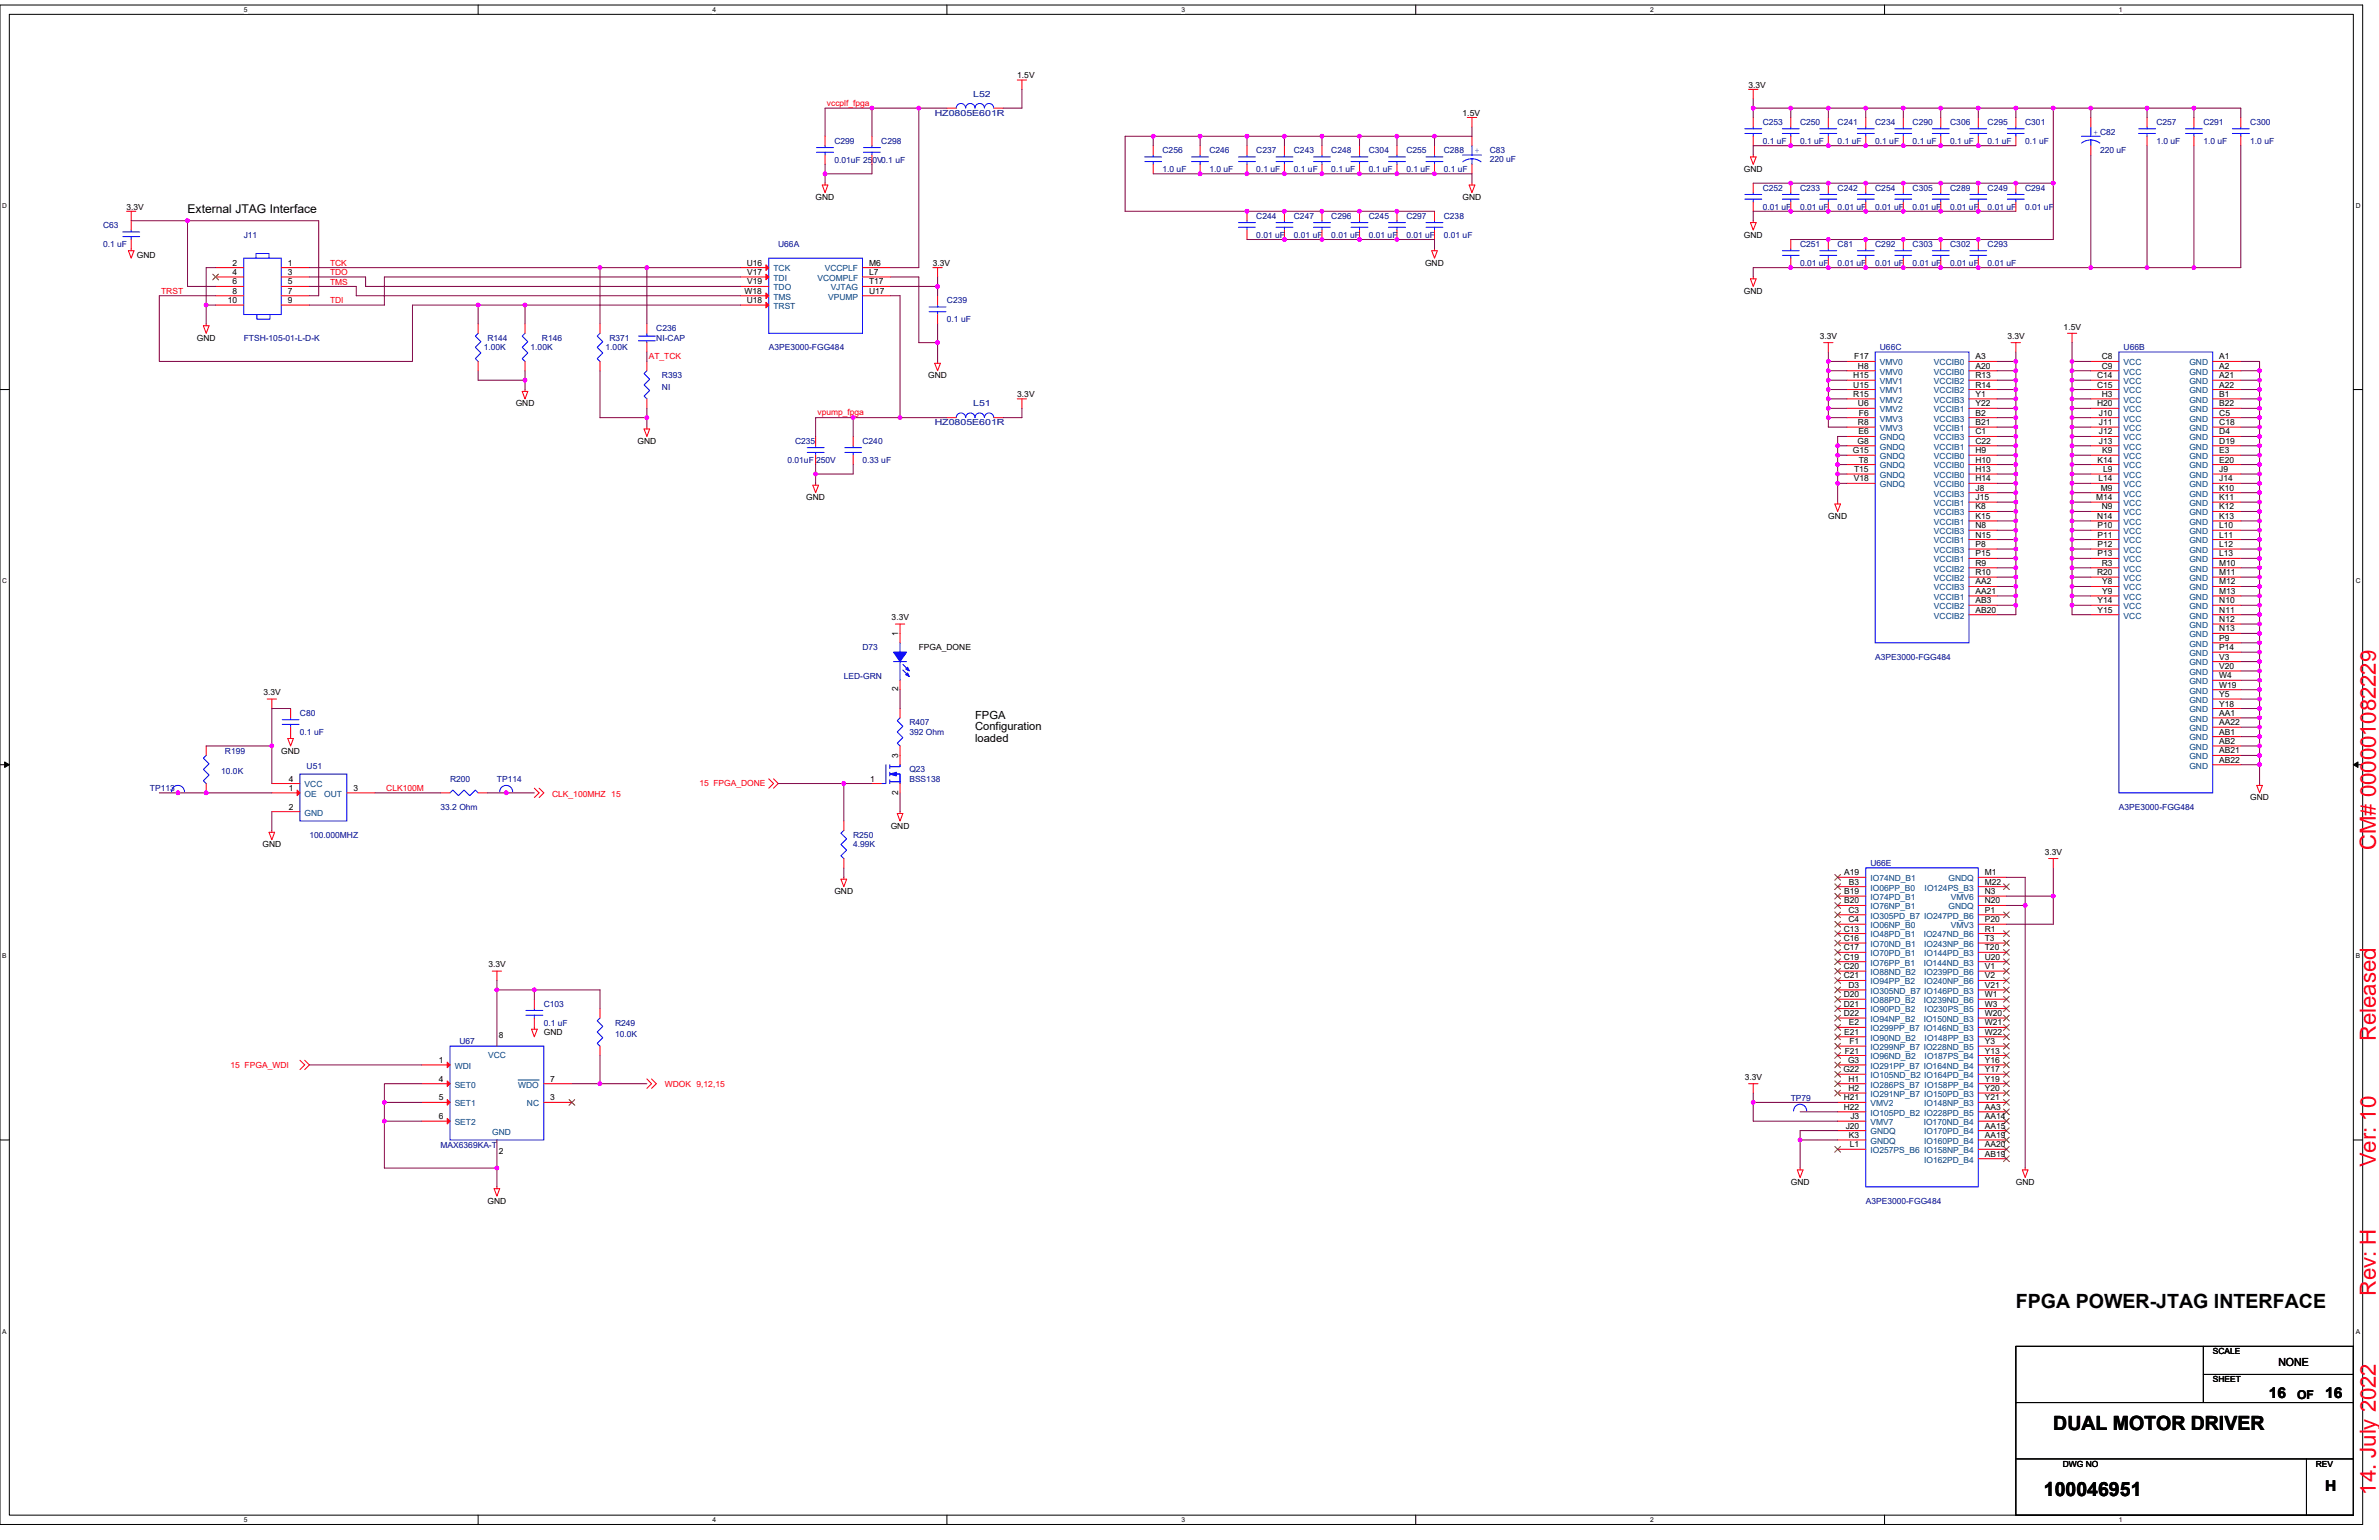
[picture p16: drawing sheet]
<svg xmlns="http://www.w3.org/2000/svg" width="432mm" height="279mm" viewBox="0 0 432 279" stroke-linecap="round" stroke-linejoin="round" font-family="sans-serif">
<defs><g id="words">
<g font-size="4" fill="#f00">
<text x="431.2" y="154.2" transform="rotate(-90 431.2 154.2)">CM# 000001082229</text>
<text x="431.2" y="188.9" transform="rotate(-90 431.2 188.9)">Released</text>
<text x="431.2" y="211.8" transform="rotate(-90 431.2 211.8)">Ver: 10</text>
<text x="431.2" y="235.1" transform="rotate(-90 431.2 235.1)">Rev: H</text>
<text x="431.2" y="271.2" transform="rotate(-90 431.2 271.2)">14. July 2022</text>
</g>
<g font-size="3.6">
<text x="365.9" y="237.3">FPGA POWER-JTAG INTERFACE</text>
<text x="372.7" y="259.5">DUAL MOTOR DRIVER</text>
<text x="371" y="271.4">100046951</text>
</g>
<g font-size="2.7">
<text x="411.8" y="253.6">16</text>
<text x="422" y="253.6">16</text>
<text x="422" y="270.6">H</text>
</g>
<g font-size="2.2">
<text x="34" y="38.6">External JTAG Interface</text>
<text x="416.9" y="253.8">OF</text>
</g>
<g font-size="2">
<text x="177" y="130.4">FPGA</text>
<text x="177" y="132.5">Configuration</text>
<text x="177" y="134.6">loaded</text>
<text x="413.5" y="247.8">NONE</text>
</g>
<g font-size="1.5" fill="#000080">
<text x="176.6" y="17.6">L52</text>
<text x="169.7" y="21">HZ0805E601R</text>
<text x="319.9" y="22.7">C253</text>
<text x="326.7" y="22.7">C250</text>
<text x="333.5" y="22.7">C241</text>
<text x="340.4" y="22.7">C234</text>
<text x="347.2" y="22.7">C290</text>
<text x="354" y="22.7">C306</text>
<text x="360.8" y="22.7">C295</text>
<text x="367.6" y="22.7">C301</text>
<text x="391.4" y="22.7">C257</text>
<text x="399.9" y="22.7">C291</text>
<text x="408.4" y="22.7">C300</text>
<text x="151.4" y="26.1">C299</text>
<text x="151.4" y="29.5">0.01uF 250V0.1 uF</text>
<text x="160" y="26.1">C298</text>
<text x="211" y="27.8">C256</text>
<text x="219.5" y="27.8">C246</text>
<text x="228" y="27.8">C237</text>
<text x="234.8" y="27.8">C243</text>
<text x="241.6" y="27.8">C248</text>
<text x="248.5" y="27.8">C304</text>
<text x="255.3" y="27.8">C255</text>
<text x="262.1" y="27.8">C288</text>
<text x="270.4" y="27.8">C83</text>
<text x="270.4" y="29.3">220 uF</text>
<text x="319.9" y="26.1">0.1 uF</text>
<text x="326.7" y="26.1">0.1 uF</text>
<text x="333.5" y="26.1">0.1 uF</text>
<text x="340.4" y="26.1">0.1 uF</text>
<text x="347.2" y="26.1">0.1 uF</text>
<text x="354" y="26.1">0.1 uF</text>
<text x="360.8" y="26.1">0.1 uF</text>
<text x="367.6" y="26.1">0.1 uF</text>
<text x="381.2" y="27.8">220 uF</text>
<text x="391.4" y="26.1">1.0 uF</text>
<text x="399.9" y="26.1">1.0 uF</text>
<text x="408.4" y="26.1">1.0 uF</text>
<text x="211" y="31.2">1.0 uF</text>
<text x="219.5" y="31.2">1.0 uF</text>
<text x="228" y="31.2">0.1 uF</text>
<text x="234.8" y="31.2">0.1 uF</text>
<text x="241.6" y="31.2">0.1 uF</text>
<text x="248.5" y="31.2">0.1 uF</text>
<text x="255.3" y="31.2">0.1 uF</text>
<text x="262.1" y="31.2">0.1 uF</text>
<text x="319.9" y="34.6">C252</text>
<text x="326.7" y="34.6">C233</text>
<text x="333.5" y="34.6">C242</text>
<text x="340.4" y="34.6">C254</text>
<text x="347.2" y="34.6">C305</text>
<text x="354" y="34.6">C289</text>
<text x="360.8" y="34.6">C249</text>
<text x="367.6" y="34.6">C294</text>
<text x="18.7" y="41.4">C63</text>
<text x="228" y="39.7">C244</text>
<text x="234.8" y="39.7">C247</text>
<text x="241.6" y="39.7">C296</text>
<text x="248.5" y="39.7">C245</text>
<text x="255.3" y="39.7">C297</text>
<text x="262.1" y="39.7">C238</text>
<text x="319.9" y="38">0.01 uF</text>
<text x="326.7" y="38">0.01 uF</text>
<text x="333.5" y="38">0.01 uF</text>
<text x="340.4" y="38">0.01 uF</text>
<text x="347.2" y="38">0.01 uF</text>
<text x="354" y="38">0.01 uF</text>
<text x="360.8" y="38">0.01 uF</text>
<text x="367.6" y="38">0.01 uF</text>
<text x="18.7" y="44.8">0.1 uF</text>
<text x="44.2" y="43.1">J11</text>
<text x="141.2" y="44.8">U66A</text>
<text x="228" y="43.1">0.01 uF</text>
<text x="234.8" y="43.1">0.01 uF</text>
<text x="241.6" y="43.1">0.01 uF</text>
<text x="248.5" y="43.1">0.01 uF</text>
<text x="255.3" y="43.1">0.01 uF</text>
<text x="262.1" y="43.1">0.01 uF</text>
<text x="326.7" y="44.8">C251</text>
<text x="333.5" y="44.8">C81</text>
<text x="340.4" y="44.8">C292</text>
<text x="347.2" y="44.8">C303</text>
<text x="354" y="44.8">C302</text>
<text x="360.8" y="44.8">C293</text>
<text x="326.7" y="48.2">0.01 uF</text>
<text x="333.5" y="48.2">0.01 uF</text>
<text x="340.4" y="48.2">0.01 uF</text>
<text x="347.2" y="48.2">0.01 uF</text>
<text x="354" y="48.2">0.01 uF</text>
<text x="360.8" y="48.2">0.01 uF</text>
<text x="171.9" y="55">C239</text>
<text x="171.9" y="58.4">0.1 uF</text>
<text x="44.2" y="61.8">FTSH-105-01-L-D-K</text>
<text x="87.8" y="63.5">1.00K</text>
<text x="88.5" y="61.8">R144</text>
<text x="96.3" y="63.5">1.00K</text>
<text x="98.4" y="61.8">R146</text>
<text x="109.9" y="63.5">1.00K</text>
<text x="110.6" y="61.8">R371</text>
<text x="119.1" y="60.1">C236</text>
<text x="119.1" y="61.8">NI-CAP</text>
<text x="139.5" y="63.5">A3PE3000-FGG484</text>
<text x="341.2" y="63.5">U66C</text>
<text x="385.4" y="63.5">U66B</text>
<text x="120.1" y="68.6">R393</text>
<text x="120.1" y="70.7">NI</text>
<text x="169.7" y="77.2">HZ0805E601R</text>
<text x="176.6" y="73.7">L51</text>
<text x="142.9" y="84">0.01uF 250V</text>
<text x="144.3" y="80.6">C235</text>
<text x="156.5" y="80.6">C240</text>
<text x="156.5" y="84">0.33 uF</text>
<text x="156.5" y="118">D73</text>
<text x="340.4" y="119.7">A3PE3000-FGG484</text>
<text x="153.2" y="123.1">LED-GRN</text>
<text x="54.4" y="129.9">C80</text>
<text x="165.1" y="131.6">R407</text>
<text x="40.8" y="136.7">R199</text>
<text x="54.4" y="133.3">0.1 uF</text>
<text x="165.1" y="133.3">392 Ohm</text>
<text x="27.2" y="143.5">TP113</text>
<text x="40.2" y="140.5">10.0K</text>
<text x="55.6" y="139.4">U51</text>
<text x="81.7" y="141.8">R200</text>
<text x="90.2" y="141.8">TP114</text>
<text x="165.1" y="140.1">Q23</text>
<text x="165.1" y="141.8">BSS138</text>
<text x="80" y="146.9">33.2 Ohm</text>
<text x="384.6" y="146.9">A3PE3000-FGG484</text>
<text x="56.2" y="152">100.000MHZ</text>
<text x="154.9" y="152">R250</text>
<text x="154.9" y="153.7">4.99K</text>
<text x="339.5" y="157.1">U66E</text>
<text x="98.7" y="182.7">C103</text>
<text x="83.4" y="189.5">U67</text>
<text x="98.7" y="186.1">0.1 uF</text>
<text x="111.6" y="186.1">R249</text>
<text x="111.6" y="188.1">10.0K</text>
<text x="325" y="199.7">TP79</text>
<text x="80" y="208.2">MAX6369KA-T</text>
<text x="338.6" y="218.4">A3PE3000-FGG484</text>
</g>
<g font-size="1.5">
<text x="184.6" y="14.2">1.5V</text>
<text x="317.4" y="15.9">3.3V</text>
<text x="265.5" y="21">1.5V</text>
<text x="316.5" y="31.2">GND</text>
<text x="23" y="38">3.3V</text>
<text x="148" y="36.3">GND</text>
<text x="265.5" y="36.3">GND</text>
<text x="24.8" y="46.9">GND</text>
<text x="316.5" y="43.1">GND</text>
<text x="42.2" y="48.2">2</text>
<text x="42.2" y="49.9">4</text>
<text x="42.2" y="51.6">6</text>
<text x="42.2" y="53.3">8</text>
<text x="52.2" y="48.2">1</text>
<text x="52.2" y="49.9">3</text>
<text x="52.2" y="51.6">5</text>
<text x="52.2" y="53.3">7</text>
<text x="135.1" y="53.3">W18</text>
<text x="135.6" y="48.2">U16</text>
<text x="135.6" y="49.9">V17</text>
<text x="135.6" y="51.6">V19</text>
<text x="157.7" y="51.6">T17</text>
<text x="157.7" y="49.9">L7</text>
<text x="157.7" y="53.3">U17</text>
<text x="157.7" y="48.2">M6</text>
<text x="169.3" y="48.2">3.3V</text>
<text x="258.7" y="48.2">GND</text>
<text x="316.5" y="53.3">GND</text>
<text x="41.4" y="55">10</text>
<text x="52.2" y="55">9</text>
<text x="135.6" y="55">U18</text>
<text x="374.6" y="59.8">1.5V</text>
<text x="35.7" y="61.8">GND</text>
<text x="330.3" y="61.5">3.3V</text>
<text x="336.6" y="65.2">F17</text>
<text x="358.6" y="65.2">A3</text>
<text x="364.3" y="61.5">3.3V</text>
<text x="381.5" y="65.2">C8</text>
<text x="402.8" y="65.2">A1</text>
<text x="168.5" y="68.6">GND</text>
<text x="336.4" y="68.6">H15</text>
<text x="336.4" y="70.3">U15</text>
<text x="337.2" y="66.9">H8</text>
<text x="358.6" y="66.9">A20</text>
<text x="358.6" y="68.6">R13</text>
<text x="358.6" y="70.3">R14</text>
<text x="380.6" y="68.6">C14</text>
<text x="380.6" y="70.3">C15</text>
<text x="381.5" y="66.9">C9</text>
<text x="402.8" y="66.9">A2</text>
<text x="402.8" y="68.6">A21</text>
<text x="402.8" y="70.3">A22</text>
<text x="93.6" y="73.7">GND</text>
<text x="184.6" y="72.1">3.3V</text>
<text x="336.4" y="72">R15</text>
<text x="337.2" y="73.7">U6</text>
<text x="337.2" y="77.1">R8</text>
<text x="337.4" y="75.4">F6</text>
<text x="358.6" y="72">Y1</text>
<text x="358.6" y="73.7">Y22</text>
<text x="358.6" y="75.4">B2</text>
<text x="358.6" y="77.1">B21</text>
<text x="380.6" y="73.7">H20</text>
<text x="381" y="75.4">J10</text>
<text x="381" y="77.1">J11</text>
<text x="381.5" y="72">H3</text>
<text x="402.8" y="72">B1</text>
<text x="402.8" y="73.7">B22</text>
<text x="402.8" y="75.4">C5</text>
<text x="402.8" y="77.1">C18</text>
<text x="115.7" y="80.6">GND</text>
<text x="336.3" y="82.2">G15</text>
<text x="337.1" y="80.5">G8</text>
<text x="337.3" y="78.8">E6</text>
<text x="337.4" y="83.9">T8</text>
<text x="358.6" y="78.8">C1</text>
<text x="358.6" y="80.5">C22</text>
<text x="358.6" y="82.2">H9</text>
<text x="358.6" y="83.9">H10</text>
<text x="380.7" y="83.9">K14</text>
<text x="381" y="78.8">J12</text>
<text x="381" y="80.5">J13</text>
<text x="381.6" y="82.2">K9</text>
<text x="402.8" y="78.8">D4</text>
<text x="402.8" y="80.5">D19</text>
<text x="402.8" y="82.2">E3</text>
<text x="402.8" y="83.9">E20</text>
<text x="336.5" y="87.3">V18</text>
<text x="336.5" y="85.6">T15</text>
<text x="358.6" y="85.6">H13</text>
<text x="358.6" y="87.3">H14</text>
<text x="358.6" y="89">J8</text>
<text x="380.9" y="87.3">L14</text>
<text x="381.3" y="89">M9</text>
<text x="381.7" y="85.6">L9</text>
<text x="402.8" y="85.6">J9</text>
<text x="402.8" y="87.3">J14</text>
<text x="402.8" y="89">K10</text>
<text x="146.3" y="90.8">GND</text>
<text x="331.9" y="94.2">GND</text>
<text x="358.6" y="90.7">J15</text>
<text x="358.6" y="92.4">K8</text>
<text x="358.6" y="94.1">K15</text>
<text x="358.6" y="95.8">N8</text>
<text x="380.5" y="90.7">M14</text>
<text x="380.6" y="94.1">N14</text>
<text x="380.7" y="95.8">P10</text>
<text x="381.5" y="92.4">N9</text>
<text x="402.8" y="90.7">K11</text>
<text x="402.8" y="92.4">K12</text>
<text x="402.8" y="94.1">K13</text>
<text x="402.8" y="95.8">L10</text>
<text x="358.6" y="97.5">N15</text>
<text x="358.6" y="99.3">P8</text>
<text x="358.6" y="100.9">P15</text>
<text x="380.7" y="97.5">P11</text>
<text x="380.7" y="99.3">P12</text>
<text x="380.7" y="100.9">P13</text>
<text x="402.8" y="97.5">L11</text>
<text x="402.8" y="99.3">L12</text>
<text x="402.8" y="100.9">L13</text>
<text x="358.6" y="102.7">R9</text>
<text x="358.6" y="104.4">R10</text>
<text x="358.6" y="106">AA2</text>
<text x="358.6" y="107.8">AA21</text>
<text x="380.6" y="104.4">R20</text>
<text x="381.5" y="102.7">R3</text>
<text x="381.6" y="106">Y8</text>
<text x="381.6" y="107.8">Y9</text>
<text x="402.8" y="102.7">M10</text>
<text x="402.8" y="104.4">M11</text>
<text x="402.8" y="106">M12</text>
<text x="402.8" y="107.8">M13</text>
<text x="161.8" y="112.6">3.3V</text>
<text x="358.6" y="109.5">AB3</text>
<text x="358.6" y="111.2">AB20</text>
<text x="380.7" y="109.5">Y14</text>
<text x="380.7" y="111.2">Y15</text>
<text x="402.8" y="109.5">N10</text>
<text x="402.8" y="111.2">N11</text>
<text x="402.8" y="112.9">N12</text>
<text x="163" y="115.4" transform="rotate(-90 163 115.4)">1</text>
<text x="166.8" y="118">FPGA_DONE</text>
<text x="402.8" y="114.6">N13</text>
<text x="402.8" y="116.3">P9</text>
<text x="402.8" y="118">P14</text>
<text x="402.8" y="119.7">V3</text>
<text x="163" y="125.5" transform="rotate(-90 163 125.5)">2</text>
<text x="402.8" y="121.4">V20</text>
<text x="402.8" y="123.1">W4</text>
<text x="402.8" y="124.8">W19</text>
<text x="47.8" y="126.2">3.3V</text>
<text x="402.8" y="126.5">Y5</text>
<text x="402.8" y="128.2">Y18</text>
<text x="402.8" y="129.9">AA1</text>
<text x="402.8" y="131.6">AA22</text>
<text x="51.1" y="136.7">GND</text>
<text x="163" y="137.6" transform="rotate(-90 163 137.6)">3</text>
<text x="402.8" y="133.3">AB1</text>
<text x="402.8" y="135">AB2</text>
<text x="402.8" y="136.7">AB21</text>
<text x="52.4" y="143.5">1</text>
<text x="52.4" y="141.8">4</text>
<text x="64.1" y="143.5">3</text>
<text x="157.9" y="141.8">1</text>
<text x="402.8" y="138.4">AB22</text>
<text x="52.4" y="146.9">2</text>
<text x="163" y="144.2" transform="rotate(-90 163 144.2)">2</text>
<text x="408.4" y="145.2">GND</text>
<text x="47.6" y="153.7">GND</text>
<text x="161.7" y="150.3">GND</text>
<text x="371.2" y="155.1">3.3V</text>
<text x="334.8" y="158.8">A19</text>
<text x="335.6" y="160.5">B3</text>
<text x="360.3" y="160.5">M22</text>
<text x="360.3" y="158.8">M1</text>
<text x="151.4" y="162.2">GND</text>
<text x="334.8" y="162.2">B19</text>
<text x="334.8" y="163.9">B20</text>
<text x="335.5" y="165.6">C3</text>
<text x="335.5" y="167.3">C4</text>
<text x="360.3" y="163.9">N20</text>
<text x="360.3" y="165.6">P1</text>
<text x="360.3" y="162.2">N3</text>
<text x="360.3" y="167.3">P20</text>
<text x="334.7" y="169">C13</text>
<text x="334.7" y="170.7">C16</text>
<text x="334.7" y="172.4">C17</text>
<text x="360.3" y="170.7">T3</text>
<text x="360.3" y="172.4">T20</text>
<text x="360.3" y="169">R1</text>
<text x="88.6" y="175.5">3.3V</text>
<text x="334.7" y="174.1">C19</text>
<text x="334.7" y="175.8">C20</text>
<text x="334.7" y="177.5">C21</text>
<text x="335.5" y="179.2">D3</text>
<text x="360.3" y="175.8">V1</text>
<text x="360.3" y="177.5">V2</text>
<text x="360.3" y="179.2">V21</text>
<text x="360.3" y="174.1">U20</text>
<text x="334.7" y="180.9">D20</text>
<text x="334.7" y="182.6">D21</text>
<text x="334.7" y="184.3">D22</text>
<text x="360.3" y="182.6">W3</text>
<text x="360.3" y="180.9">W1</text>
<text x="360.3" y="184.3">W20</text>
<text x="90.6" y="188.3">8</text>
<text x="98.7" y="187.8">GND</text>
<text x="334.8" y="187.7">E21</text>
<text x="334.8" y="191.1">F21</text>
<text x="335.6" y="186">E2</text>
<text x="335.7" y="189.4">F1</text>
<text x="360.3" y="187.7">W22</text>
<text x="360.3" y="191.1">Y13</text>
<text x="360.3" y="186">W21</text>
<text x="360.3" y="189.4">Y3</text>
<text x="79.7" y="192.8">1</text>
<text x="79.7" y="196.3">4</text>
<text x="99.9" y="196.3">7</text>
<text x="316.7" y="195.9">3.3V</text>
<text x="334.6" y="194.5">G22</text>
<text x="335.4" y="192.8">G3</text>
<text x="335.5" y="196.3">H1</text>
<text x="335.5" y="198">H2</text>
<text x="360.3" y="196.3">Y19</text>
<text x="360.3" y="194.5">Y17</text>
<text x="360.3" y="198">Y20</text>
<text x="360.3" y="192.8">Y16</text>
<text x="79.7" y="203.1">6</text>
<text x="79.7" y="199.6">5</text>
<text x="99.9" y="199.6">3</text>
<text x="334.7" y="199.6">H21</text>
<text x="334.7" y="201.4">H22</text>
<text x="335.9" y="203.1">J3</text>
<text x="360.3" y="199.6">Y21</text>
<text x="360.3" y="201.4">AA3</text>
<text x="360.3" y="203.1">AA14</text>
<text x="90.6" y="209.4">2</text>
<text x="335" y="204.8">J20</text>
<text x="335.6" y="206.5">K3</text>
<text x="335.8" y="208.2">L1</text>
<text x="360.3" y="204.8">AA15</text>
<text x="360.3" y="206.5">AA19</text>
<text x="360.3" y="208.2">AA20</text>
<text x="360.3" y="209.9">AB19</text>
<text x="325" y="215">GND</text>
<text x="365.9" y="215">GND</text>
<text x="88.5" y="218.4">GND</text>
<text x="401.6" y="245.6">SCALE</text>
<text x="401.6" y="250.7">SHEET</text>
<text x="374.4" y="266.1">DWG NO</text>
<text x="420.3" y="266.1">REV</text>
</g>
<g font-size="1.5" fill="#f00">
<text x="150.1" y="19.2">vccplf_fpga</text>
<text x="29.3" y="53.3">TRST</text>
<text x="59.9" y="48.2">TCK</text>
<text x="59.9" y="51.6">TMS</text>
<text x="59.9" y="49.9">TDO</text>
<text x="59.9" y="55">TDI</text>
<text x="117.8" y="65.1">AT_TCK</text>
<text x="148.4" y="75.3">vpump_fpga</text>
<text x="70.1" y="143.5">CLK100M</text>
<text x="126.9" y="142.7">15 FPGA_DONE</text>
<text x="100.2" y="144.5">CLK_100MHZ 15</text>
<text x="41.8" y="193.7">15 FPGA_WDI</text>
<text x="120.6" y="197.3">WDOK 9,12,15</text>
</g>
<g font-size="1.5" fill="#00f">
<text x="267.7" y="27.8">+</text>
<text x="380" y="24.4">+ C82</text>
</g>
<g font-size="1.5" fill="#004080">
<text x="140.4" y="49.3">TCK</text>
<text x="140.4" y="50.9">TDI</text>
<text x="140.4" y="52.7">TDO</text>
<text x="148.4" y="50.9">VCOMPLF</text>
<text x="149.7" y="49.3">VCCPLF</text>
<text x="150.8" y="52.7">VJTAG</text>
<text x="140.4" y="54.4">TMS</text>
<text x="140.4" y="56">TRST</text>
<text x="150.3" y="54.4">VPUMP</text>
<text x="341.2" y="66.3">VMV0</text>
<text x="341.2" y="68">VMV0</text>
<text x="341.2" y="69.7">VMV1</text>
<text x="341.2" y="71.4">VMV1</text>
<text x="351" y="66.3">VCCIB0</text>
<text x="351" y="68">VCCIB0</text>
<text x="351" y="69.7">VCCIB2</text>
<text x="351" y="71.4">VCCIB2</text>
<text x="385.4" y="66.3">VCC</text>
<text x="385.4" y="68">VCC</text>
<text x="385.4" y="69.7">VCC</text>
<text x="385.4" y="71.4">VCC</text>
<text x="397.4" y="66.3">GND</text>
<text x="397.4" y="68">GND</text>
<text x="397.4" y="69.7">GND</text>
<text x="397.4" y="71.4">GND</text>
<text x="341.2" y="73.1">VMV2</text>
<text x="341.2" y="74.8">VMV2</text>
<text x="341.2" y="76.5">VMV3</text>
<text x="351" y="73.1">VCCIB3</text>
<text x="351" y="74.8">VCCIB1</text>
<text x="351" y="76.5">VCCIB3</text>
<text x="385.4" y="73.1">VCC</text>
<text x="385.4" y="74.8">VCC</text>
<text x="385.4" y="76.5">VCC</text>
<text x="397.4" y="73.1">GND</text>
<text x="397.4" y="74.8">GND</text>
<text x="397.4" y="76.5">GND</text>
<text x="341.2" y="78.2">VMV3</text>
<text x="341.2" y="79.9">GNDQ</text>
<text x="341.2" y="81.6">GNDQ</text>
<text x="341.2" y="83.3">GNDQ</text>
<text x="351" y="78.2">VCCIB1</text>
<text x="351" y="79.9">VCCIB3</text>
<text x="351" y="81.6">VCCIB1</text>
<text x="351" y="83.3">VCCIB0</text>
<text x="385.4" y="78.2">VCC</text>
<text x="385.4" y="79.9">VCC</text>
<text x="385.4" y="81.6">VCC</text>
<text x="385.4" y="83.3">VCC</text>
<text x="397.4" y="78.2">GND</text>
<text x="397.4" y="79.9">GND</text>
<text x="397.4" y="81.6">GND</text>
<text x="397.4" y="83.3">GND</text>
<text x="341.2" y="85">GNDQ</text>
<text x="341.2" y="86.7">GNDQ</text>
<text x="341.2" y="88.4">GNDQ</text>
<text x="351" y="85">VCCIB0</text>
<text x="351" y="86.7">VCCIB0</text>
<text x="351" y="88.4">VCCIB0</text>
<text x="385.4" y="85">VCC</text>
<text x="385.4" y="86.7">VCC</text>
<text x="385.4" y="88.4">VCC</text>
<text x="397.4" y="85">GND</text>
<text x="397.4" y="86.7">GND</text>
<text x="397.4" y="88.4">GND</text>
<text x="351" y="90.1">VCCIB3</text>
<text x="351" y="91.8">VCCIB1</text>
<text x="351" y="93.5">VCCIB3</text>
<text x="351" y="95.2">VCCIB1</text>
<text x="385.4" y="90.1">VCC</text>
<text x="385.4" y="91.8">VCC</text>
<text x="385.4" y="93.5">VCC</text>
<text x="385.4" y="95.2">VCC</text>
<text x="397.4" y="90.1">GND</text>
<text x="397.4" y="91.8">GND</text>
<text x="397.4" y="93.5">GND</text>
<text x="397.4" y="95.2">GND</text>
<text x="351" y="96.9">VCCIB3</text>
<text x="351" y="98.6">VCCIB1</text>
<text x="351" y="100.3">VCCIB3</text>
<text x="385.4" y="96.9">VCC</text>
<text x="385.4" y="98.6">VCC</text>
<text x="385.4" y="100.3">VCC</text>
<text x="397.4" y="96.9">GND</text>
<text x="397.4" y="98.6">GND</text>
<text x="397.4" y="100.3">GND</text>
<text x="351" y="102">VCCIB1</text>
<text x="351" y="103.7">VCCIB2</text>
<text x="351" y="105.4">VCCIB2</text>
<text x="351" y="107.1">VCCIB3</text>
<text x="385.4" y="102">VCC</text>
<text x="385.4" y="103.7">VCC</text>
<text x="385.4" y="105.4">VCC</text>
<text x="385.4" y="107.1">VCC</text>
<text x="397.4" y="102">GND</text>
<text x="397.4" y="103.7">GND</text>
<text x="397.4" y="105.4">GND</text>
<text x="397.4" y="107.1">GND</text>
<text x="351" y="108.8">VCCIB1</text>
<text x="351" y="110.5">VCCIB2</text>
<text x="351" y="112.2">VCCIB2</text>
<text x="385.4" y="108.8">VCC</text>
<text x="385.4" y="110.5">VCC</text>
<text x="385.4" y="112.2">VCC</text>
<text x="397.4" y="108.8">GND</text>
<text x="397.4" y="110.5">GND</text>
<text x="397.4" y="112.2">GND</text>
<text x="397.4" y="113.9">GND</text>
<text x="397.4" y="115.6">GND</text>
<text x="397.4" y="117.3">GND</text>
<text x="397.4" y="119">GND</text>
<text x="397.4" y="120.7">GND</text>
<text x="397.4" y="122.4">GND</text>
<text x="397.4" y="124.1">GND</text>
<text x="397.4" y="125.8">GND</text>
<text x="397.4" y="127.5">GND</text>
<text x="397.4" y="129.2">GND</text>
<text x="397.4" y="130.9">GND</text>
<text x="397.4" y="132.6">GND</text>
<text x="397.4" y="134.3">GND</text>
<text x="397.4" y="136">GND</text>
<text x="397.4" y="137.8">GND</text>
<text x="55.3" y="142.9">VCC</text>
<text x="397.4" y="139.4">GND</text>
<text x="55.3" y="144.5">OE</text>
<text x="55.3" y="148">GND</text>
<text x="58.9" y="144.5">OUT</text>
<text x="339.5" y="159.9">IO74ND_B1</text>
<text x="339.5" y="161.6">IO06PP_B0</text>
<text x="349.3" y="161.6">IO124PS_B3</text>
<text x="353.7" y="159.9">GNDQ</text>
<text x="339.5" y="163.3">IO74PD_B1</text>
<text x="339.5" y="165">IO76NP_B1</text>
<text x="339.5" y="166.7">IO305PD_B7 IO247PD_B6</text>
<text x="353.7" y="165">GNDQ</text>
<text x="354.1" y="163.3">VMV6</text>
<text x="339.5" y="168.4">IO06NP_B0</text>
<text x="339.5" y="170.1">IO48PD_B1</text>
<text x="339.5" y="171.8">IO70ND_B1</text>
<text x="339.5" y="173.5">IO70PD_B1</text>
<text x="349.2" y="170.1">IO247ND_B6</text>
<text x="349.2" y="171.8">IO243NP_B6</text>
<text x="349.2" y="173.5">IO144PD_B3</text>
<text x="354.1" y="168.4">VMV3</text>
<text x="339.5" y="175.2">IO76PP_B1</text>
<text x="339.5" y="176.9">IO88ND_B2</text>
<text x="339.5" y="178.6">IO94PP_B2</text>
<text x="349.2" y="175.2">IO144ND_B3</text>
<text x="349.2" y="176.9">IO239PD_B6</text>
<text x="349.2" y="178.6">IO240NP_B6</text>
<text x="339.5" y="180.3">IO305ND_B7 IO146PD_B3</text>
<text x="339.5" y="182">IO88PD_B2</text>
<text x="339.5" y="183.7">IO90PD_B2</text>
<text x="339.5" y="185.4">IO94NP_B2</text>
<text x="349.2" y="182">IO239ND_B6</text>
<text x="349.2" y="185.4">IO150ND_B3</text>
<text x="349.3" y="183.7">IO230PS_B5</text>
<text x="339.5" y="187.1">IO299PP_B7 IO146ND_B3</text>
<text x="339.5" y="188.8">IO90ND_B2</text>
<text x="339.5" y="190.5">IO299NP_B7 IO228ND_B5</text>
<text x="349.3" y="188.8">IO148PP_B3</text>
<text x="82.5" y="193.9">WDI</text>
<text x="82.5" y="197.3">SET0</text>
<text x="88.6" y="192">VCC</text>
<text x="94" y="197.3">WDO</text>
<text x="339.5" y="192.2">IO96ND_B2</text>
<text x="339.5" y="193.9">IO291PP_B7 IO164ND_B4</text>
<text x="339.5" y="195.6">IO105ND_B2 IO164PD_B4</text>
<text x="339.5" y="197.3">IO286PS_B7 IO158PP_B4</text>
<text x="349.3" y="192.2">IO187PS_B4</text>
<text x="82.5" y="200.7">SET1</text>
<text x="95.7" y="200.7">NC</text>
<text x="339.5" y="199">IO291NP_B7 IO150PD_B3</text>
<text x="339.5" y="200.7">VMV2</text>
<text x="339.5" y="202.4">IO105PD_B2 IO228PD_B5</text>
<text x="349.2" y="200.7">IO148NP_B3</text>
<text x="82.5" y="204.1">SET2</text>
<text x="89.3" y="205.9">GND</text>
<text x="339.5" y="204.1">VMV7</text>
<text x="339.5" y="205.8">GNDQ</text>
<text x="339.5" y="207.5">GNDQ</text>
<text x="339.5" y="209.2">IO257PS_B6 IO158NP_B4</text>
<text x="349.2" y="204.1">IO170ND_B4</text>
<text x="349.2" y="205.8">IO170PD_B4</text>
<text x="349.2" y="207.5">IO160PD_B4</text>
<text x="349.2" y="210.9">IO162PD_B4</text>
</g>
<g font-size="1.2">
<text x="44.2" y="2.2">5</text>
<text x="129.3" y="2.2">4</text>
<text x="214.4" y="2.2">3</text>
<text x="299.5" y="2.2">2</text>
<text x="384.6" y="2.2">1</text>
<text x=".4" y="37.7">D</text>
<text x="427.6" y="37.7">D</text>
<text x=".4" y="105.8">C</text>
<text x="427.6" y="105.8">C</text>
<text x=".4" y="173.9">B</text>
<text x="427.6" y="173.9">B</text>
<text x=".4" y="241.9">A</text>
<text x="427.6" y="241.9">A</text>
<text x="44.2" y="276.1">5</text>
<text x="129.3" y="276.1">4</text>
<text x="214.4" y="276.1">3</text>
<text x="299.5" y="276.1">2</text>
<text x="384.6" y="276.1">1</text>
</g>
</g></defs>
<path d="M0 .9h428.8v275.7h-428.8zM1.7 2.6h425.4v272.3h-425.4z" fill="none" stroke="#000" stroke-width=".18"/>
<g fill="#fff">
<path d="M44.2 1.1h.7v1.3h-.7z"/>
<path d="M44.2 275.1h.7v1.3h-.7z"/>
</g>
<path d="M86.8 .9v1.7M86.8 274.9v1.7" fill="none" stroke="#000" stroke-width=".18"/>
<g fill="#fff">
<path d="M129.3 1.1h.7v1.3h-.7z"/>
<path d="M129.3 275.1h.7v1.3h-.7z"/>
</g>
<path d="M171.9 .9v1.7M171.9 274.9v1.7" fill="none" stroke="#000" stroke-width=".18"/>
<g fill="#fff">
<path d="M214.4 1.1h.7v1.3h-.7z"/>
<path d="M214.4 275.1h.7v1.3h-.7z"/>
</g>
<path d="M257 .9v1.7M257 274.9v1.7" fill="none" stroke="#000" stroke-width=".18"/>
<g fill="#fff">
<path d="M299.5 1.1h.7v1.3h-.7z"/>
<path d="M299.5 275.1h.7v1.3h-.7z"/>
</g>
<path d="M342.1 .9v1.7M342.1 274.9v1.7" fill="none" stroke="#000" stroke-width=".18"/>
<g fill="#fff">
<path d="M384.6 1.1h.7v1.3h-.7z"/>
<path d="M384.6 275.1h.7v1.3h-.7z"/>
<path d="M.4 36.6h.9v1.4h-.9z"/>
<path d="M427.6 36.6h.8v1.4h-.8z"/>
<path d="M.4 104.7h.9v1.3h-.9z"/>
<path d="M427.6 104.7h.8v1.3h-.8z"/>
</g>
<path d="M0 70.7h1.7M427.1 70.7h1.7" fill="none" stroke="#000" stroke-width=".18"/>
<g fill="#fff">
<path d="M.4 172.8h.8v1.3h-.8z"/>
<path d="M427.6 172.8h.7v1.3h-.7z"/>
</g>
<path d="M0 138.7h1.7M427.1 138.7h1.7" fill="none" stroke="#000" stroke-width=".18"/>
<path d="M.8 138.2l.9 .5-.9 .5zM427.1 138.7l.9-.5v1z" fill="#000" stroke="#000" stroke-width=".18"/>
<g fill="#fff">
<path d="M.4 240.9h.8v1.3h-.8z"/>
<path d="M427.6 240.9h.7v1.3h-.7z"/>
</g>
<path d="M0 206.8h1.7M427.1 206.8h1.7M365.9 254.5h61.2M365.9 244.3h61.2v30.6h-61.2zM399.9 244.3v10.2M399.9 249.4h27.2M365.9 264.7h61.2M418.6 264.7v10.2" fill="none" stroke="#000" stroke-width=".18"/>
<g fill="none" stroke="#f00" stroke-width=".18">
<path d="M171.9 19.6h1.7M180.4 19.6h1.7M184.6 14.5h1.7M185.5 14.5v1.7M317.4 16.2h1.7M318.2 16.2v1.7M23 38.3h1.7M23.8 38.3v3.4M149.2 33.6h1.1l-.5 1.3zM149.8 33.2v.4M149.8 24.7v1.7M149.8 28.1v1.7"/>
<path d="M158.3 24.7v1.7M158.3 28.1v1.7M209.3 26.4v1.7M209.3 29.8v1.7M217.8 26.4v1.7M217.8 29.8v1.7M226.3 26.4v1.7M226.3 29.8v1.7M226.3 38.3v1.7M233.1 38.3v1.7M233.1 26.4v1.7M233.1 29.8v1.7"/>
<path d="M239.9 26.4v1.7M239.9 29.8v1.7M239.9 38.3v1.7M246.8 26.4v1.7M246.8 29.8v1.7M246.8 38.3v1.7M253.6 38.3v1.7M253.6 26.4v1.7M253.6 29.8v1.7M260.4 38.3v1.7M260.4 26.4v1.7M260.4 29.8v1.7"/>
<path d="M266.3 21.3h1.7M266.7 33.6h1l-.5 1.3zM267.2 33.2v.4M267.2 21.3v1.7M267.2 24.7v1.7M267.2 29.8v1.7M317.7 28.5h1l-.5 1.3zM318.2 28.1v.4M318.2 21.3v1.7M318.2 24.7v1.7M318.2 33.2v1.7M318.2 36.6v1.7"/>
<path d="M325 21.3v1.7M325 24.7v1.7M325 33.2v1.7M325 36.6v1.7M331.9 33.2v1.7M331.9 36.6v1.7M331.9 21.3v1.7M331.9 24.7v1.7M338.6 33.2v1.7M338.6 36.6v1.7M338.6 21.3v1.7M338.6 24.7v1.7"/>
<path d="M345.5 33.2v1.7M345.5 36.6v1.7M345.5 21.3v1.7M345.5 24.7v1.7M352.3 21.3v1.7M352.3 24.7v1.7M352.3 33.2v1.7M352.3 36.6v1.7M359.1 33.2v1.7M359.1 36.6v1.7M359.1 21.3v1.7M359.1 24.7v1.7"/>
<path d="M365.9 21.3v1.7M365.9 24.7v1.7M365.9 33.2v1.7M365.9 36.6v1.7M379.5 21.3v1.7M379.5 26.4v1.7M389.7 21.3v1.7M389.7 24.7v1.7M398.2 21.3v1.7M398.2 24.7v1.7M406.7 21.3v1.7M406.7 24.7v1.7"/>
<path d="M23.3 45.5h1l-.5 1.3zM23.8 43.5v2M36.9 59.1h1.1l-.6 1.4zM37.4 58.8v.3M39.1 48.6h5.1M39.1 50.2h5.1M39.1 52h5.1M39.1 53.7h5.1M39.1 55.4h5.1M51.1 48.6h5.1M51.1 50.2h5.1M51.1 52h5.1"/>
<path d="M51.1 53.7h5.1M51.1 55.4h5.1M86.8 58.8v1.7M95.3 58.8v1.7M108.9 58.8v1.7M117.4 58.8v1.7M134.4 48.6h5.1M134.4 50.2h5.1M134.4 52h5.1M134.4 53.7h5.1M134.4 55.4h5.1M156.5 48.6h5.2"/>
<path d="M156.5 50.2h5.2M156.5 52h5.2M156.5 53.7h5.2M169.3 48.6h1.7M170.2 48.6v1.6M170.2 53.7v1.7M170.2 57.1v1.7M226.3 41.7v1.8M233.1 41.7v1.8M239.9 41.7v1.8M246.8 41.7v1.8M253.6 41.7v1.8"/>
<path d="M259.9 45.5h1l-.5 1.3zM260.4 45.1v.4M260.4 41.7v1.8M317.7 40.4h1l-.5 1.3zM317.7 50.6h1l-.5 1.4zM318.2 40v.4M318.2 50.2v.4M325 43.5v1.6M325 46.8v1.8M331.9 43.5v1.6M331.9 46.8v1.8M338.6 43.5v1.6"/>
<path d="M338.6 46.8v1.8M345.5 43.5v1.6M345.5 46.8v1.8M352.3 43.5v1.6M352.3 46.8v1.8M359.1 43.5v1.6M359.1 46.8v1.8M86.8 65.6v1.7M94.8 71h1l-.5 1.4zM95.3 70.7v.3M95.3 65.6v1.7M108.9 65.6v1.7"/>
<path d="M116.9 77.8h1l-.5 1.4zM117.4 77.5v.3M117.4 72.4v1.7M117.4 65.6v1.7M117.4 62.2v1.7M148 79.2v1.7M154.9 79.2v1.7M169.7 65.9h1l-.5 1.4zM170.2 65.6v.3M171.9 75.8h1.7M180.4 75.8h1.7M184.6 72.4h1.7"/>
<path d="M185.5 72.4v1.7M331 62.2h1.7M331.9 62.2v1.7M335.2 65.6h5.2M335.2 67.3h5.2M335.2 69h5.2M335.2 70.7h5.2M335.2 72.4h5.2M335.2 74.1h5.2M335.2 75.8h5.2M335.2 77.5h5.2M335.2 79.2h5.2"/>
<path d="M357.4 65.6h5.1M357.4 67.3h5.1M357.4 69h5.1M357.4 70.7h5.1M357.4 72.4h5.1M357.4 74.1h5.1M357.4 75.8h5.1M357.4 77.5h5.1M357.4 79.2h5.1M365 62.2h1.7M365.9 62.2v1.7M375.2 60.5h1.7"/>
<path d="M376.1 60.5v1.7M379.5 65.6h5.1M379.5 67.3h5.1M379.5 69h5.1M379.5 70.7h5.1M379.5 72.4h5.1M379.5 74.1h5.1M379.5 75.8h5.1M379.5 77.5h5.1M379.5 79.2h5.1M401.6 65.6h5.1M401.6 67.3h5.1"/>
<path d="M401.6 69h5.1M401.6 70.7h5.1M401.6 72.4h5.1M401.6 74.1h5.1M401.6 75.8h5.1M401.6 77.5h5.1M401.6 79.2h5.1M147.5 88h1.1l-.6 1.4zM148 87.7v.3M148 82.6v1.7M154.9 82.6v1.7M333 91.4h1.1l-.6 1.4z"/>
<path d="M333.5 91.1v.3M335.2 80.9h5.2M335.2 82.6h5.2M335.2 84.3h5.2M335.2 86h5.2M335.2 87.7h5.2M357.4 80.9h5.1M357.4 82.6h5.1M357.4 84.3h5.1M357.4 86h5.1M357.4 87.7h5.1M357.4 89.4h5.1"/>
<path d="M357.4 91.1h5.1M357.4 92.8h5.1M357.4 94.5h5.1M357.4 96.2h5.1M357.4 97.9h5.1M357.4 99.6h5.1M379.5 80.9h5.1M379.5 82.6h5.1M379.5 84.3h5.1M379.5 86h5.1M379.5 87.7h5.1M379.5 89.4h5.1"/>
<path d="M379.5 91.1h5.1M379.5 92.8h5.1M379.5 94.5h5.1M379.5 96.2h5.1M379.5 97.9h5.1M379.5 99.6h5.1M401.6 80.9h5.1M401.6 82.6h5.1M401.6 84.3h5.1M401.6 86h5.1M401.6 87.7h5.1M401.6 89.4h5.1"/>
<path d="M401.6 91.1h5.1M401.6 92.8h5.1M401.6 94.5h5.1M401.6 96.2h5.1M401.6 97.9h5.1M401.6 99.6h5.1M162.5 113.2h1.7M163.4 113.2v3.4M357.4 101.3h5.1M357.4 103h5.1M357.4 104.7h5.1M357.4 106.4h5.1"/>
<path d="M357.4 108.1h5.1M357.4 109.8h5.1M357.4 111.5h5.1M379.5 101.3h5.1M379.5 103h5.1M379.5 104.7h5.1M379.5 106.4h5.1M379.5 108.1h5.1M379.5 109.8h5.1M379.5 111.5h5.1M401.6 101.3h5.1M401.6 103h5.1"/>
<path d="M401.6 104.7h5.1M401.6 106.4h5.1M401.6 108.1h5.1M401.6 109.8h5.1M401.6 111.5h5.1M401.6 113.2h5.1M401.6 114.9h5.1M401.6 116.6h5.1M401.6 118.3h5.1M37.4 135.3v1.8M48.5 126.8h1.7M49.3 126.8v1.7"/>
<path d="M52.2 134h1.1l-.6 1.3zM52.7 131.9v2.1M52.7 128.5v1.7M163.4 135.3v3.4M163.4 123.4v1.7M163.4 128.5v1.7M401.6 120h5.1M401.6 121.7h5.1M401.6 123.4h5.1M401.6 125.1h5.1M401.6 126.8h5.1M401.6 128.5h5.1"/>
<path d="M401.6 130.2h5.1M401.6 131.9h5.1M401.6 133.6h5.1M401.6 135.3h5.1M401.6 137.1h5.1M401.6 138.7h5.1M32.3 143.8h.1M37.4 142.2v1.6M48.8 151h1l-.5 1.4zM49.3 150.7v.3M49.3 143.8h5.1M49.3 147.3h5.1"/>
<path d="M49.3 142.2h5.1M62.9 143.8h5.2M80 143.8h1.7M86.8 143.8h1.7M91.9 143.8h.1M97 143l.9 .8-.9 .9M97.9 143l.8 .8-.8 .9M139.5 141.3l.9 .9-.9 .8M140.4 141.3l.8 .9-.8 .8M152.6 159.5h1.1l-.5 1.4zM153.2 159.2v.3M153.2 155.8v1.7"/>
<path d="M153.2 148.9v1.8M158.3 142.2h1.7M162.9 147.6h1l-.5 1.3zM163.4 147.3v.3M163.4 142.2v1.6M333.5 159.2h5.1M359.1 159.2h5.1M371.8 155.8h1.7M372.7 155.8v1.7M409.6 142.5h1l-.5 1.3zM410.1 142.2v.3M89.3 176.2h1.7"/>
<path d="M90.2 176.2v1.7M333.5 160.9h5.1M333.5 162.6h5.1M333.5 164.3h5.1M333.5 166h5.1M333.5 167.7h5.1M333.5 169.4h5.1M333.5 171.1h5.1M333.5 172.8h5.1M333.5 174.5h5.1M333.5 176.2h5.1M333.5 177.9h5.1"/>
<path d="M333.5 179.6h5.1M359.1 160.9h5.1M359.1 162.6h5.1M359.1 164.3h5.1M359.1 166h5.1M359.1 167.7h5.1M359.1 169.4h5.1M359.1 171.1h5.1M359.1 172.8h5.1M359.1 174.5h5.1M359.1 176.2h5.1M359.1 177.9h5.1"/>
<path d="M359.1 179.6h5.1M54.4 192.4l.9 .8-.9 .9M55.3 192.4l.9 .8-.9 .9M76.6 193.2h5.1M76.6 196.6h5.1M90.2 189.8h.1M96.5 186.7h1l-.5 1.4zM97 184.7v2M97 181.3v1.7M98.7 196.6h5.1M108.9 189.8v1.7M108.9 183v1.7"/>
<path d="M117.4 195.7l.9 .9-.9 .9M118.3 195.7l.8 .9-.8 .9M317.4 196.6h1.7M318.2 196.6v1.7M333.5 181.3h5.1M333.5 183h5.1M333.5 184.7h5.1M333.5 186.4h5.1M333.5 188.1h5.1M333.5 189.8h5.1M333.5 191.5h5.1M333.5 193.2h5.1"/>
<path d="M333.5 194.9h5.1M333.5 196.6h5.1M333.5 198.3h5.1M359.1 181.3h5.1M359.1 183h5.1M359.1 184.7h5.1M359.1 186.4h5.1M359.1 188.1h5.1M359.1 189.8h5.1M359.1 191.5h5.1M359.1 193.2h5.1M359.1 194.9h5.1"/>
<path d="M359.1 196.6h5.1M359.1 198.3h5.1M76.6 203.4h5.1M76.6 200h5.1M89.7 215.7h1l-.5 1.3zM90.2 215.3v.4M90.2 206.8h.1M98.7 200h5.1M326.2 212.3h1.1l-.6 1.3zM326.7 211.9v.4M326.7 201.7h.1M333.5 200h5.1"/>
<path d="M333.5 201.7h5.1M333.5 203.4h5.1M333.5 205.1h5.1M333.5 206.8h5.1M333.5 208.5h5.1M359.1 200h5.1M359.1 201.7h5.1M359.1 203.4h5.1M359.1 205.1h5.1M359.1 206.8h5.1M359.1 208.5h5.1M359.1 210.2h5.1"/>
<path d="M367.1 212.3h1l-.5 1.3zM367.6 211.9v.4"/>
</g>
<g fill="none" stroke="#00f" stroke-width=".18">
<path d="M173.6 19.6a.85 .85 0 0 1 .8-.8 .85 .85 0 0 1 .9 .8M175.3 19.6a.85 .85 0 0 1 .8-.8 .85 .85 0 0 1 .9 .8 .85 .85 0 0 1 .8-.8 .85 .85 0 0 1 .9 .8M178.7 19.6a.84 .84 0 0 1 .8-.8 .84 .84 0 0 1 .9 .8M148.2 27.6h3.1M148.2 26.8h3.1M149.8 26.4v.4M149.8 27.6v.5M156.7 27.6h3.1M156.7 26.8h3.1M158.3 26.4v.4M158.3 27.6v.5M207.8 29.3h3"/>
<path d="M207.8 28.5h3M209.3 28.1v.4M209.3 29.3v.5M216.3 29.3h3.1M216.3 28.5h3.1M217.8 28.1v.4M217.8 29.3v.5M224.8 29.3h3.1M224.8 28.5h3.1M226.3 28.1v.4M226.3 29.3v.5M231.6 29.3h3.1"/>
<path d="M231.6 28.5h3.1M233.1 28.1v.4M233.1 29.3v.5M238.4 29.3h3.1M238.4 28.5h3.1M239.9 28.1v.4M239.9 29.3v.5M245.2 29.3h3.1M245.2 28.5h3.1M246.8 28.1v.4M246.8 29.3v.5M252 29.3h3.1"/>
<path d="M252 28.5h3.1M253.6 28.1v.4M253.6 29.3v.5M258.8 29.3h3.1M258.8 28.5h3.1M260.4 28.1v.4M260.4 29.3v.5M265.5 28.1h3.4M265.5 29.4l.9-.5 .7-.1 .8 .1 .9 .5M267.2 28.8v1M267.2 26.4v1.7M316.7 24.2h3.1"/>
<path d="M316.7 23.4h3.1M316.7 36.1h3.1M316.7 35.3h3.1M318.2 23v.4M318.2 24.2v.5M318.2 34.9v.4M318.2 36.1v.5M323.5 24.2h3.1M323.5 23.4h3.1M323.5 36.1h3.1M323.5 35.3h3.1M325 23v.4"/>
<path d="M325 24.2v.5M325 34.9v.4M325 36.1v.5M330.3 36.1h3.1M330.3 35.3h3.1M330.3 24.2h3.1M330.3 23.4h3.1M331.9 34.9v.4M331.9 36.1v.5M331.9 23v.4M331.9 24.2v.5M337.1 36.1h3.1"/>
<path d="M337.1 35.3h3.1M337.1 24.2h3.1M337.1 23.4h3.1M338.6 34.9v.4M338.6 36.1v.5M338.6 23v.4M338.6 24.2v.5M343.9 36.1h3.1M343.9 35.3h3.1M343.9 24.2h3.1M343.9 23.4h3.1M345.5 34.9v.4"/>
<path d="M345.5 36.1v.5M345.5 23v.4M345.5 24.2v.5M350.7 24.2h3.1M350.7 23.4h3.1M350.7 36.1h3.1M350.7 35.3h3.1M352.3 23v.4M352.3 24.2v.5M352.3 34.9v.4M352.3 36.1v.5M357.5 36.1h3.1"/>
<path d="M357.5 35.3h3.1M357.5 24.2h3.1M357.5 23.4h3.1M359.1 34.9v.4M359.1 36.1v.5M359.1 23v.4M359.1 24.2v.5M364.3 24.2h3.1M364.3 23.4h3.1M364.3 36.1h3.1M364.3 35.3h3.1M365.9 23v.4"/>
<path d="M365.9 24.2v.5M365.9 34.9v.4M365.9 36.1v.5M377.8 24.7h3.4M377.8 26l1-.5 .7-.1 1 .2 .6 .4M379.5 25.4v1M379.5 23v1.7M388.2 24.2h3M388.2 23.4h3M389.7 23v.4M389.7 24.2v.5M396.7 24.2h3.1"/>
<path d="M396.7 23.4h3.1M398.2 23v.4M398.2 24.2v.5M405.2 24.2h3.1M405.2 23.4h3.1M406.7 23v.4M406.7 24.2v.5M22.3 42.9h3.1M22.3 42.1h3.1M23.8 41.7v.4M23.8 42.9v.6M44.2 46.8h6.9v10.3h-6.9z"/>
<path d="M46.5 46.8v-.8h2.3v.8M46.6 57.1v.8h2.4v-.8M139.5 46.8h17v13.7h-17zM168.6 56.6h3.1M168.6 55.7h3.1M170.2 55.4v.3M170.2 56.6v.5M224.8 41.2h3.1M224.8 40.4h3.1M226.3 40v.4M226.3 41.2v.5M231.6 41.2h3.1"/>
<path d="M231.6 40.4h3.1M233.1 40v.4M233.1 41.2v.5M238.4 41.2h3.1M238.4 40.4h3.1M239.9 40v.4M239.9 41.2v.5M245.2 41.2h3.1M245.2 40.4h3.1M246.8 40v.4M246.8 41.2v.5M252 41.2h3.1"/>
<path d="M252 40.4h3.1M253.6 40v.4M253.6 41.2v.5M258.8 41.2h3.1M258.8 40.4h3.1M260.4 40v.4M260.4 41.2v.5M323.5 46.3h3.1M323.5 45.5h3.1M325 45.1v.4M325 46.3v.5M330.3 46.3h3.1"/>
<path d="M330.3 45.5h3.1M331.9 45.1v.4M331.9 46.3v.5M337.1 46.3h3.1M337.1 45.5h3.1M338.6 45.1v.4M338.6 46.3v.5M343.9 46.3h3.1M343.9 45.5h3.1M345.5 45.1v.4M345.5 46.3v.5M350.7 46.3h3.1"/>
<path d="M350.7 45.5h3.1M352.3 45.1v.4M352.3 46.3v.5M357.5 46.3h3.1M357.5 45.5h3.1M359.1 45.1v.4M359.1 46.3v.5M86.8 60.5l-.5 .5 1 1-1 1 1 1-1 1.1 .5 .5M95.3 60.5l-.5 .5 1 1-1 1 1 1-1 1.1 .5 .5M108.9 60.5l-.5 .5 1 1-1 1 1 1-1 1.1 .5 .5M115.9 61h3.1M115.9 61.8h3.1"/>
<path d="M117.4 67.3l-.5 .5 1 1-1 1 1 1-1 1.1 .5 .5M117.4 61.8v.4M117.4 60.5v.5M173.6 75.8a.85 .85 0 0 1 .8-.9 .85 .85 0 0 1 .9 .9M175.3 75.8a.85 .85 0 0 1 .8-.9 .85 .85 0 0 1 .9 .9 .85 .85 0 0 1 .8-.9 .85 .85 0 0 1 .9 .9M178.7 75.8a.84 .84 0 0 1 .8-.9 .84 .84 0 0 1 .9 .9M340.4 63.9h17v52.7h-17zM384.6 63.9h17v79.9h-17zM146.5 82.1h3.1M146.5 81.2h3.1M148 80.9v.3M148 82.1v.5"/>
<path d="M153.3 82.1h3.1M153.3 81.2h3.1M154.9 80.9v.3M154.9 82.1v.5M163.4 116.6v1.7M37.4 137.1l-.5 .5 1.1 1-1.1 1 1.1 1-1.1 1 .5 .6M51.2 131.4h3.1M51.2 130.6h3.1M52.7 130.2v.4M52.7 131.4v.5M160.8 138.7v3.5h-.8M161.5 139.1h1.9v-.4v.4h-1.7"/>
<path d="M161.5 138.7v.7M162.2 120h2.3M163.4 120v3.4M163.4 130.2l-.5 .5 1 1.1-1 1 1 1-1 1 .5 .5M163.9 120.5l1 1.1M163.9 121.6l1 1M31.1 143.7a1.17 1.17 0 0 1 1.2-1.2 1.17 1.17 0 0 1 1.2 1.2M54.4 140.4h8.5v8.5h-8.5zM81.7 143.8l.5-.5 1 1.1 1-1.1 1.1 1.1 1-1.1 .5 .5M90.7 143.7a1.17 1.17 0 0 1 1.2-1.2 1.17 1.17 0 0 1 1.1 1.2M153.2 150.7l-.6 .5 1.1 1-1.1 1 1.1 1-1.1 1.1 .6 .5M161.5 141.5v.7"/>
<path d="M161.5 141.8h1.9M161.5 140.1v.7M161.7 141.8h1.5M162.3 140.4h1.1v1.8v-1.8h-.7M338.6 157.5h20.5v57.8h-20.5zM81.7 189.8h17v17h-17zM95.5 184.2h3M95.5 183.3h3M97 183v.3M97 184.2v.5M108.9 184.7l-.5 .5 1 1-1 1 1 1.1-1 1 .5 .5M325.5 201.5a1.19 1.19 0 0 1 1.2-1.2 1.19 1.19 0 0 1 1.2 1.2"/>
</g>
<g fill="#00f" stroke="#00f" stroke-width=".18">
<path d="M161.5 140.4l1.2-.3v.7z"/>
<path d="M162.2 118.3h2.3l-1.1 1.7z"/>
<path d="M164.7 122.1l.4 .6-.7-.3z"/>
<path d="M164.7 121.1l.4 .6-.7-.3z"/>
</g>
<g fill="#f00" stroke="#f00" stroke-width=".18">
<path d="M53.9 143.3l.5 .5-.5 .6z"/>
<path d="M139 48l.5 .6-.5 .5z"/>
<path d="M139 49.7l.5 .5-.5 .6z"/>
<path d="M139 53.1l.5 .6-.5 .5z"/>
<path d="M139 54.8l.5 .6-.5 .5z"/>
<path d="M81.2 192.7l.5 .5-.5 .5z"/>
<path d="M81.2 202.9l.5 .5-.5 .5z"/>
<path d="M81.2 196.1l.5 .5-.5 .5z"/>
<path d="M81.2 199.5l.5 .5-.5 .5z"/>
</g>
<path d="M94 195.9h3.9" fill="none" stroke="#004080" stroke-width=".18"/>
<g fill="none" stroke="#804000" stroke-width=".18">
<path d="M38.6 49.7l1.1 1.1M39.6 49.7l-1 1.1M333 158.7l1.1 1M334.1 158.7l-1.1 1M333 160.4l1.1 1M333 162.1l1.1 1M333 163.8l1.1 1M333 165.5l1.1 1M333 167.2l1.1 1M333 168.9l1.1 1M333 170.6l1.1 1M333 172.3l1.1 1"/>
<path d="M333 174l1.1 1M333 175.7l1.1 1M333 177.4l1.1 1M333 179.1l1.1 1M334.1 160.4l-1.1 1M334.1 162.1l-1.1 1M334.1 163.8l-1.1 1M334.1 165.5l-1.1 1M334.1 167.2l-1.1 1M334.1 168.9l-1.1 1M334.1 170.6l-1.1 1M334.1 172.3l-1.1 1"/>
<path d="M334.1 174l-1.1 1M334.1 175.7l-1.1 1M334.1 177.4l-1.1 1M334.1 179.1l-1.1 1M363.7 160.4l1 1M363.7 165.5l1 1M363.7 168.9l1 1M363.7 170.6l1 1M363.7 172.3l1 1M363.7 174l1 1M363.7 175.7l1 1M363.7 177.4l1 1"/>
<path d="M363.7 179.1l1 1M364.7 160.4l-1.1 1M364.7 165.5l-1.1 1M364.7 168.9l-1.1 1M364.7 170.6l-1.1 1M364.7 172.3l-1.1 1M364.7 174l-1.1 1M364.7 175.7l-1.1 1M364.7 177.4l-1.1 1M364.7 179.1l-1.1 1M103.3 199.5l1 1M104.3 199.5l-1 1"/>
<path d="M333 180.8l1.1 1M333 182.5l1.1 1M333 184.2l1.1 1M333 185.9l1.1 1M333 187.6l1.1 1M333 189.3l1.1 1M333 191l1.1 1M333 192.7l1.1 1M333 194.4l1.1 1M333 196.1l1.1 1M333 197.8l1.1 1M334.1 180.8l-1.1 1"/>
<path d="M334.1 182.5l-1.1 1M334.1 184.2l-1.1 1M334.1 185.9l-1.1 1M334.1 187.6l-1.1 1M334.1 189.3l-1.1 1M334.1 191l-1.1 1M334.1 192.7l-1.1 1M334.1 194.4l-1.1 1M334.1 196.1l-1.1 1M334.1 197.8l-1.1 1M363.7 180.8l1 1M363.7 182.5l1 1"/>
<path d="M363.7 184.2l1 1M363.7 185.9l1 1M363.7 187.6l1 1M363.7 189.3l1 1M363.7 191l1 1M363.7 192.7l1 1M363.7 194.4l1 1M363.7 196.1l1 1M363.7 197.8l1 1M363.7 199.5l1 1M364.7 180.8l-1.1 1M364.7 182.5l-1.1 1"/>
<path d="M364.7 184.2l-1.1 1M364.7 185.9l-1.1 1M364.7 187.6l-1.1 1M364.7 189.3l-1.1 1M364.7 191l-1.1 1M364.7 192.7l-1.1 1M364.7 194.4l-1.1 1M364.7 196.1l-1.1 1M364.7 197.8l-1.1 1M364.7 199.5l-1.1 1M333 208l1.1 1M334.1 208l-1.1 1"/>
<path d="M363.7 201.2l1 1M363.7 202.9l1 1M363.7 204.6l1 1.1M363.7 206.3l1 1M363.7 208l1 1M363.7 209.7l1 1.1M364.7 201.2l-1.1 1M364.7 202.9l-1.1 1M364.7 204.6l-1.1 1.1M364.7 206.3l-1.1 1M364.7 208l-1.1 1M364.7 209.7l-1.1 1.1"/>
</g>
<g fill="none" stroke="#800040" stroke-width=".18">
<path d="M158.3 19.6h8.5M158.3 19.6h-8.5v5.1M158.3 19.6v5.1M166.8 19.6v29h-5.1M166.8 19.6h5.1M185.5 16.2v3.4h-3.4M318.2 19.6v1.7M318.2 17.9v1.7M318.2 19.6h6.8M325 19.6v1.7M325 19.6h6.9M331.9 19.6v1.7"/>
<path d="M331.9 19.6h6.7M338.6 19.6v1.7M338.6 19.6h6.9M345.5 19.6v1.7M345.5 19.6h6.8M352.3 19.6v1.7M352.3 19.6h6.8M359.1 19.6v1.7M359.1 19.6h6.8M365.9 19.6v1.7M365.9 19.6h6.8M372.7 19.6v13.6h-54.5"/>
<path d="M372.7 19.6h6.8M389.7 19.6h-10.2v1.7M389.7 19.6v1.7M389.7 19.6h8.5M149.8 29.8v1.7M149.8 31.5v1.7M158.3 29.8v1.7h-8.5M209.3 31.5h57.9v1.7M209.3 24.7h8.5v1.7M209.3 26.4v-1.7h-5.1v13.6h56.2M217.8 24.7h8.5M226.3 24.7v1.7"/>
<path d="M226.3 24.7h6.8M233.1 24.7h6.8M233.1 24.7v1.7M239.9 24.7v1.7M239.9 24.7h6.9M246.8 24.7v1.7M246.8 24.7h6.8M253.6 24.7v1.7M253.6 24.7h6.8M260.4 24.7v1.7M267.2 23v1.7h-6.8M365.9 26.4h-47.7v1.7"/>
<path d="M365.9 38.3h-47.7v1.7M372.7 33.2v10.3h-47.7M379.5 28.1v20.5M389.7 26.4v22.2M398.2 21.3v-1.7h8.5v1.7M398.2 26.4v22.2M406.7 26.4v22.2h-8.5M23.8 40h10.2M34 40h23.8v13.7h-1.6M34 40v12h5.1M37.4 55.4v3.4M37.4 55.4h1.7"/>
<path d="M39.1 48.6h-1.7v6.8M39.1 53.7h-10.2v11.9h46v-10.2h11.9M56.2 52h8.5v1.7h69.7M56.2 50.2h10.2v1.8h68M56.2 48.6h52.7M86.8 55.4h8.5M86.8 55.4v3.4M95.3 55.4v3.4M95.3 55.4h39.1M108.9 48.6h8.5M108.9 48.6v10.2M117.4 48.6h17"/>
<path d="M117.4 48.6v10.2M134.4 50.2h-64.6v5.2h-13.6M161.7 53.7h1.7v22.1M161.7 50.2h5.1v12h3.4M161.7 52h8.5M170.2 50.2v1.8M170.2 52v1.7M170.2 58.8v3.4M226.3 43.5h34.1v1.6M379.5 48.6h10.2M379.5 48.6h-61.3v1.6M389.7 48.6h8.5"/>
<path d="M86.8 67.3v1.7h8.5M95.3 69v1.7M95.3 67.3v1.7M108.9 67.3v8.5h8.5M117.4 75.8v1.7M117.4 63.9v1.7M117.4 74.1v1.7M154.9 75.8h8.5M154.9 75.8v3.4M154.9 75.8h-6.9v3.4M163.4 75.8h8.5M170.2 62.2v3.4"/>
<path d="M185.5 74.1v1.7h-3.4M331.9 74.1v1.7M331.9 69v1.7M331.9 63.9v1.7M331.9 75.8v1.7h3.3M331.9 72.4v1.7M331.9 70.7v1.7M331.9 67.3v1.7M331.9 65.6v1.7M331.9 75.8h3.3M331.9 74.1h3.3M331.9 72.4h3.3"/>
<path d="M331.9 70.7h3.3M331.9 69h3.3M331.9 67.3h3.3M331.9 65.6h3.3M335.2 79.2h-1.7v1.7M362.5 79.2h3.4M362.5 77.5h3.4M362.5 75.8h3.4M362.5 74.1h3.4M362.5 72.4h3.4M362.5 70.7h3.4M362.5 69h3.4"/>
<path d="M362.5 67.3h3.4M362.5 65.6h3.4M365.9 69v1.7M365.9 72.4v1.7M365.9 67.3v1.7M365.9 63.9v1.7M365.9 65.6v1.7M365.9 79.2v1.7M365.9 77.5v1.7M365.9 75.8v1.7M365.9 74.1v1.7M365.9 70.7v1.7"/>
<path d="M376.1 65.6v1.7M376.1 79.2v1.7M376.1 77.5v1.7M376.1 75.8v1.7M376.1 74.1v1.7M376.1 62.2v3.4M376.1 72.4v1.7M376.1 70.7v1.7M376.1 69v1.7M376.1 67.3v1.7M376.1 65.6h3.4M376.1 79.2h3.4"/>
<path d="M376.1 77.5h3.4M376.1 75.8h3.4M376.1 74.1h3.4M376.1 72.4h3.4M376.1 70.7h3.4M376.1 69h3.4M376.1 67.3h3.4M406.7 65.6h3.4v1.7M406.7 67.3h3.4M406.7 69h3.4M406.7 70.7h3.4M406.7 72.4h3.4"/>
<path d="M406.7 74.1h3.4M406.7 75.8h3.4M406.7 77.5h3.4M406.7 79.2h3.4M410.1 67.3v1.7M410.1 69v1.7M410.1 70.7v1.7M410.1 72.4v1.7M410.1 74.1v1.7M410.1 75.8v1.7M410.1 77.5v1.7M410.1 79.2v1.7"/>
<path d="M148 86v1.7M148 84.3v1.7M154.9 84.3v1.7h-6.9M333.5 87.7v3.4M333.5 80.9v1.7h1.7M333.5 82.6v1.7h1.7M333.5 84.3v1.7h1.7M333.5 86v1.7h1.7M333.5 80.9h1.7M362.5 89.4h3.4M362.5 87.7h3.4M362.5 86h3.4"/>
<path d="M362.5 84.3h3.4M362.5 82.6h3.4M362.5 80.9h3.4M362.5 99.6h3.4M362.5 97.9h3.4M362.5 96.2h3.4M362.5 94.5h3.4M362.5 92.8h3.4M362.5 91.1h3.4M365.9 89.4v1.7M365.9 87.7v1.7M365.9 86v1.7"/>
<path d="M365.9 84.3v1.7M365.9 82.6v1.7M365.9 80.9v1.7M365.9 99.6v1.7M365.9 97.9v1.7M365.9 96.2v1.7M365.9 94.5v1.7M365.9 92.8v1.7M365.9 91.1v1.7M376.1 99.6v1.7M376.1 97.9v1.7M376.1 96.2v1.7"/>
<path d="M376.1 94.5v1.7M376.1 92.8v1.7M376.1 91.1v1.7M376.1 89.4v1.7M376.1 87.7v1.7M376.1 86v1.7M376.1 84.3v1.7M376.1 82.6v1.7M376.1 80.9v1.7M376.1 99.6h3.4M376.1 97.9h3.4M376.1 96.2h3.4"/>
<path d="M376.1 94.5h3.4M376.1 92.8h3.4M376.1 91.1h3.4M376.1 89.4h3.4M376.1 87.7h3.4M376.1 86h3.4M376.1 84.3h3.4M376.1 82.6h3.4M376.1 80.9h3.4M406.7 97.9h3.4M406.7 99.6h3.4M406.7 80.9h3.4"/>
<path d="M406.7 82.6h3.4M406.7 84.3h3.4M406.7 86h3.4M406.7 87.7h3.4M406.7 89.4h3.4M406.7 91.1h3.4M406.7 92.8h3.4M406.7 94.5h3.4M406.7 96.2h3.4M410.1 96.2v1.7M410.1 97.9v1.7M410.1 99.6v1.7"/>
<path d="M410.1 80.9v1.7M410.1 82.6v1.7M410.1 84.3v1.7M410.1 86v1.7M410.1 87.7v1.7M410.1 89.4v1.7M410.1 91.1v1.7M410.1 92.8v1.7M410.1 94.5v1.7M362.5 109.8h3.4M362.5 108.1h3.4M362.5 106.4h3.4"/>
<path d="M362.5 104.7h3.4M362.5 103h3.4M362.5 101.3h3.4M365.9 108.1v1.7M365.9 109.8v1.7h-3.4M365.9 106.4v1.7M365.9 104.7v1.7M365.9 103v1.7M365.9 101.3v1.7M376.1 108.1v1.7M376.1 103v1.7M376.1 101.3v1.7"/>
<path d="M376.1 109.8v1.7h3.4M376.1 106.4v1.7M376.1 104.7v1.7M376.1 103h3.4M376.1 101.3h3.4M376.1 109.8h3.4M376.1 108.1h3.4M376.1 106.4h3.4M376.1 104.7h3.4M406.7 101.3h3.4M406.7 103h3.4M406.7 104.7h3.4"/>
<path d="M406.7 106.4h3.4M406.7 108.1h3.4M406.7 109.8h3.4M406.7 111.5h3.4M406.7 113.2h3.4M406.7 114.9h3.4M406.7 116.6h3.4M406.7 118.3h3.4M410.1 101.3v1.7M410.1 103v1.7M410.1 104.7v1.7M410.1 106.4v1.7"/>
<path d="M410.1 108.1v1.7M410.1 109.8v1.7M410.1 111.5v1.7M410.1 113.2v1.7M410.1 114.9v1.7M410.1 116.6v1.7M410.1 118.3v1.7M37.4 135.3h11.9M49.3 135.3v6.9M52.7 128.5h-3.4v6.8M163.4 125.1v3.4M406.7 131.9h3.4"/>
<path d="M406.7 133.6h3.4M406.7 135.3h3.4M406.7 137.1h3.4M406.7 138.7h3.4M406.7 120h3.4M406.7 121.7h3.4M406.7 123.4h3.4M406.7 125.1h3.4M406.7 126.8h3.4M406.7 128.5h3.4M406.7 130.2h3.4M410.1 135.3v1.8"/>
<path d="M410.1 131.9v1.7M410.1 137.1v1.6M410.1 130.2v1.7M410.1 133.6v1.7M410.1 138.7v3.5M410.1 120v1.7M410.1 121.7v1.7M410.1 123.4v1.7M410.1 125.1v1.7M410.1 126.8v1.7M410.1 128.5v1.7M28.9 143.8h20.4"/>
<path d="M49.3 147.3v3.4M68.1 143.8h11.9M88.5 143.8h8.5M141.2 142.2h12M153.2 142.2h5.1M153.2 157.5v1.7M153.2 142.2v6.7M163.4 143.8v3.5M364.2 159.2h3.4v5.1M372.7 157.5v5.1M90.2 179.6v10.2M90.2 177.9v1.7"/>
<path d="M90.2 179.6h6.8M97 179.6v1.7M97 179.6h11.9v3.4M364.2 164.3h3.4M364.2 162.6h8.5M367.6 164.3v47.6M372.7 162.6v5.1h-8.5M56.2 193.2h20.4M76.6 196.6h-6.8v3.4M108.9 196.6h8.5M108.9 191.5v5.1h-5.1M318.2 198.3v1.7"/>
<path d="M76.6 203.4h-6.8v8.5h20.4v-5.1M76.6 200h-6.8v3.4M90.2 211.9v3.4M318.2 200v3.4h15.3M318.2 200h15.3M326.7 206.8v5.1M326.7 201.7h6.8M326.7 206.8h6.8M333.5 205.1h-6.8v1.7"/>
</g>
<g fill="#f0f" stroke="#f0f" stroke-width=".18">
<circle cx="95.3" cy="69" r=".33"/>
<circle cx="325" cy="48.5" r=".33"/>
<circle cx="352.2" cy="48.5" r=".33"/>
<circle cx="345.4" cy="48.5" r=".33"/>
<circle cx="338.6" cy="43.4" r=".33"/>
<circle cx="331.8" cy="43.4" r=".33"/>
<circle cx="338.6" cy="48.5" r=".33"/>
<circle cx="331.8" cy="48.5" r=".33"/>
<circle cx="352.2" cy="43.4" r=".33"/>
<circle cx="345.4" cy="43.4" r=".33"/>
<circle cx="226.3" cy="24.7" r=".33"/>
<circle cx="372.7" cy="33.2" r=".33"/>
<circle cx="359.1" cy="43.4" r=".33"/>
<circle cx="359.1" cy="26.4" r=".33"/>
<circle cx="246.7" cy="24.7" r=".33"/>
<circle cx="239.9" cy="24.7" r=".33"/>
<circle cx="233.1" cy="24.7" r=".33"/>
<circle cx="331.8" cy="19.6" r=".33"/>
<circle cx="253.5" cy="24.7" r=".33"/>
<circle cx="338.6" cy="19.6" r=".33"/>
<circle cx="260.4" cy="24.7" r=".33"/>
<circle cx="325" cy="19.6" r=".33"/>
<circle cx="318.2" cy="19.6" r=".33"/>
<circle cx="345.4" cy="19.6" r=".33"/>
<circle cx="352.2" cy="19.6" r=".33"/>
<circle cx="359.1" cy="19.6" r=".33"/>
<circle cx="365.9" cy="19.6" r=".33"/>
<circle cx="226.3" cy="31.5" r=".33"/>
<circle cx="233.1" cy="31.5" r=".33"/>
<circle cx="246.7" cy="31.5" r=".33"/>
<circle cx="239.9" cy="31.5" r=".33"/>
<circle cx="246.7" cy="43.4" r=".33"/>
<circle cx="239.9" cy="43.4" r=".33"/>
<circle cx="253.5" cy="43.4" r=".33"/>
<circle cx="246.7" cy="38.3" r=".33"/>
<circle cx="239.9" cy="38.3" r=".33"/>
<circle cx="233.1" cy="38.3" r=".33"/>
<circle cx="253.5" cy="38.3" r=".33"/>
<circle cx="233.1" cy="43.4" r=".33"/>
<circle cx="226.3" cy="38.3" r=".33"/>
<circle cx="253.5" cy="31.5" r=".33"/>
<circle cx="260.4" cy="31.5" r=".33"/>
<circle cx="372.7" cy="19.6" r=".33"/>
<circle cx="379.5" cy="19.6" r=".33"/>
<circle cx="158.2" cy="19.6" r=".33"/>
<circle cx="166.8" cy="19.6" r=".33"/>
<circle cx="108.9" cy="48.5" r=".33"/>
<circle cx="170.2" cy="52" r=".33"/>
<circle cx="117.4" cy="48.5" r=".33"/>
<circle cx="95.3" cy="55.3" r=".33"/>
<circle cx="170.2" cy="62.2" r=".33"/>
<circle cx="163.3" cy="75.8" r=".33"/>
<circle cx="149.7" cy="31.5" r=".33"/>
<circle cx="398.2" cy="19.6" r=".33"/>
<circle cx="389.7" cy="19.6" r=".33"/>
<circle cx="217.8" cy="31.5" r=".33"/>
<circle cx="325" cy="26.4" r=".33"/>
<circle cx="331.8" cy="26.4" r=".33"/>
<circle cx="338.6" cy="26.4" r=".33"/>
<circle cx="352.2" cy="26.4" r=".33"/>
<circle cx="345.4" cy="26.4" r=".33"/>
<circle cx="359.1" cy="48.5" r=".33"/>
<circle cx="217.8" cy="24.7" r=".33"/>
<circle cx="209.3" cy="24.7" r=".33"/>
<circle cx="352.2" cy="33.2" r=".33"/>
<circle cx="345.4" cy="33.2" r=".33"/>
<circle cx="359.1" cy="38.3" r=".33"/>
<circle cx="325" cy="33.2" r=".33"/>
<circle cx="331.8" cy="33.2" r=".33"/>
<circle cx="365.9" cy="33.2" r=".33"/>
<circle cx="359.1" cy="33.2" r=".33"/>
<circle cx="338.6" cy="33.2" r=".33"/>
<circle cx="352.2" cy="38.3" r=".33"/>
<circle cx="345.4" cy="38.3" r=".33"/>
<circle cx="325" cy="38.3" r=".33"/>
<circle cx="338.6" cy="38.3" r=".33"/>
<circle cx="331.8" cy="38.3" r=".33"/>
<circle cx="398.2" cy="48.5" r=".33"/>
<circle cx="410.1" cy="137" r=".33"/>
<circle cx="365.9" cy="69" r=".33"/>
<circle cx="331.8" cy="69" r=".33"/>
<circle cx="365.9" cy="67.3" r=".33"/>
<circle cx="410.1" cy="97.9" r=".33"/>
<circle cx="410.1" cy="96.2" r=".33"/>
<circle cx="376.1" cy="65.6" r=".33"/>
<circle cx="376.1" cy="103" r=".33"/>
<circle cx="410.1" cy="131.9" r=".33"/>
<circle cx="410.1" cy="99.6" r=".33"/>
<circle cx="365.9" cy="89.4" r=".33"/>
<circle cx="365.9" cy="87.7" r=".33"/>
<circle cx="376.1" cy="101.3" r=".33"/>
<circle cx="410.1" cy="135.3" r=".33"/>
<circle cx="410.1" cy="133.6" r=".33"/>
<circle cx="410.1" cy="101.3" r=".33"/>
<circle cx="333.5" cy="82.6" r=".33"/>
<circle cx="376.1" cy="99.6" r=".33"/>
<circle cx="365.9" cy="86" r=".33"/>
<circle cx="410.1" cy="67.3" r=".33"/>
<circle cx="376.1" cy="97.9" r=".33"/>
<circle cx="333.5" cy="86" r=".33"/>
<circle cx="333.5" cy="84.3" r=".33"/>
<circle cx="365.9" cy="84.3" r=".33"/>
<circle cx="410.1" cy="138.7" r=".33"/>
<circle cx="376.1" cy="96.2" r=".33"/>
<circle cx="410.1" cy="103" r=".33"/>
<circle cx="410.1" cy="69" r=".33"/>
<circle cx="389.7" cy="48.5" r=".33"/>
<circle cx="376.1" cy="94.5" r=".33"/>
<circle cx="410.1" cy="106.4" r=".33"/>
<circle cx="410.1" cy="104.7" r=".33"/>
<circle cx="410.1" cy="72.4" r=".33"/>
<circle cx="410.1" cy="70.7" r=".33"/>
<circle cx="365.9" cy="82.6" r=".33"/>
<circle cx="376.1" cy="92.8" r=".33"/>
<circle cx="410.1" cy="108.1" r=".33"/>
<circle cx="410.1" cy="74.1" r=".33"/>
<circle cx="365.9" cy="109.8" r=".33"/>
<circle cx="376.1" cy="91.1" r=".33"/>
<circle cx="365.9" cy="79.2" r=".33"/>
<circle cx="365.9" cy="80.9" r=".33"/>
<circle cx="376.1" cy="89.4" r=".33"/>
<circle cx="365.9" cy="108.1" r=".33"/>
<circle cx="365.9" cy="77.5" r=".33"/>
<circle cx="410.1" cy="111.5" r=".33"/>
<circle cx="410.1" cy="109.8" r=".33"/>
<circle cx="410.1" cy="77.5" r=".33"/>
<circle cx="410.1" cy="75.8" r=".33"/>
<circle cx="376.1" cy="87.7" r=".33"/>
<circle cx="410.1" cy="79.2" r=".33"/>
<circle cx="376.1" cy="86" r=".33"/>
<circle cx="365.9" cy="106.4" r=".33"/>
<circle cx="365.9" cy="104.7" r=".33"/>
<circle cx="410.1" cy="114.9" r=".33"/>
<circle cx="410.1" cy="113.2" r=".33"/>
<circle cx="331.8" cy="65.6" r=".33"/>
<circle cx="376.1" cy="84.3" r=".33"/>
<circle cx="365.9" cy="75.8" r=".33"/>
<circle cx="365.9" cy="74.1" r=".33"/>
<circle cx="365.9" cy="103" r=".33"/>
<circle cx="376.1" cy="82.6" r=".33"/>
<circle cx="410.1" cy="80.9" r=".33"/>
<circle cx="410.1" cy="116.6" r=".33"/>
<circle cx="331.8" cy="75.8" r=".33"/>
<circle cx="376.1" cy="80.9" r=".33"/>
<circle cx="410.1" cy="84.3" r=".33"/>
<circle cx="410.1" cy="82.6" r=".33"/>
<circle cx="410.1" cy="118.3" r=".33"/>
<circle cx="331.8" cy="74.1" r=".33"/>
<circle cx="376.1" cy="79.2" r=".33"/>
<circle cx="365.9" cy="101.3" r=".33"/>
<circle cx="365.9" cy="99.6" r=".33"/>
<circle cx="376.1" cy="77.5" r=".33"/>
<circle cx="410.1" cy="86" r=".33"/>
<circle cx="410.1" cy="120" r=".33"/>
<circle cx="365.9" cy="97.9" r=".33"/>
<circle cx="331.8" cy="72.4" r=".33"/>
<circle cx="331.8" cy="70.7" r=".33"/>
<circle cx="376.1" cy="75.8" r=".33"/>
<circle cx="410.1" cy="89.4" r=".33"/>
<circle cx="410.1" cy="87.7" r=".33"/>
<circle cx="365.9" cy="72.4" r=".33"/>
<circle cx="365.9" cy="70.7" r=".33"/>
<circle cx="410.1" cy="123.4" r=".33"/>
<circle cx="410.1" cy="121.7" r=".33"/>
<circle cx="376.1" cy="74.1" r=".33"/>
<circle cx="410.1" cy="91.1" r=".33"/>
<circle cx="365.9" cy="65.6" r=".33"/>
<circle cx="410.1" cy="125.1" r=".33"/>
<circle cx="365.9" cy="96.2" r=".33"/>
<circle cx="365.9" cy="94.5" r=".33"/>
<circle cx="331.8" cy="67.3" r=".33"/>
<circle cx="376.1" cy="109.8" r=".33"/>
<circle cx="410.1" cy="126.8" r=".33"/>
<circle cx="376.1" cy="72.4" r=".33"/>
<circle cx="376.1" cy="70.7" r=".33"/>
<circle cx="365.9" cy="92.8" r=".33"/>
<circle cx="376.1" cy="108.1" r=".33"/>
<circle cx="410.1" cy="94.5" r=".33"/>
<circle cx="410.1" cy="92.8" r=".33"/>
<circle cx="379.5" cy="48.5" r=".33"/>
<circle cx="376.1" cy="69" r=".33"/>
<circle cx="376.1" cy="106.4" r=".33"/>
<circle cx="333.5" cy="87.7" r=".33"/>
<circle cx="365.9" cy="91.1" r=".33"/>
<circle cx="376.1" cy="67.3" r=".33"/>
<circle cx="410.1" cy="130.2" r=".33"/>
<circle cx="410.1" cy="128.5" r=".33"/>
<circle cx="376.1" cy="104.7" r=".33"/>
<circle cx="333.5" cy="80.9" r=".33"/>
<circle cx="37.4" cy="55.3" r=".33"/>
<circle cx="34" cy="40" r=".33"/>
<circle cx="86.8" cy="55.3" r=".33"/>
<circle cx="372.7" cy="162.6" r=".33"/>
<circle cx="367.6" cy="164.3" r=".33"/>
<circle cx="326.7" cy="206.8" r=".33"/>
<circle cx="318.2" cy="200" r=".33"/>
<circle cx="153.1" cy="142.1" r=".33"/>
<circle cx="91.9" cy="143.8" r=".33"/>
<circle cx="49.3" cy="135.3" r=".33"/>
<circle cx="154.8" cy="75.8" r=".33"/>
<circle cx="148" cy="86" r=".33"/>
<circle cx="117.4" cy="75.8" r=".33"/>
<circle cx="69.8" cy="200" r=".33"/>
<circle cx="90.2" cy="211.9" r=".33"/>
<circle cx="69.8" cy="203.4" r=".33"/>
<circle cx="90.2" cy="179.6" r=".33"/>
<circle cx="97" cy="179.6" r=".33"/>
<circle cx="108.9" cy="196.6" r=".33"/>
<circle cx="37.4" cy="143.8" r=".33"/>
<circle cx="32.3" cy="143.8" r=".33"/>
</g>
<use href="#words"/>
</svg>
